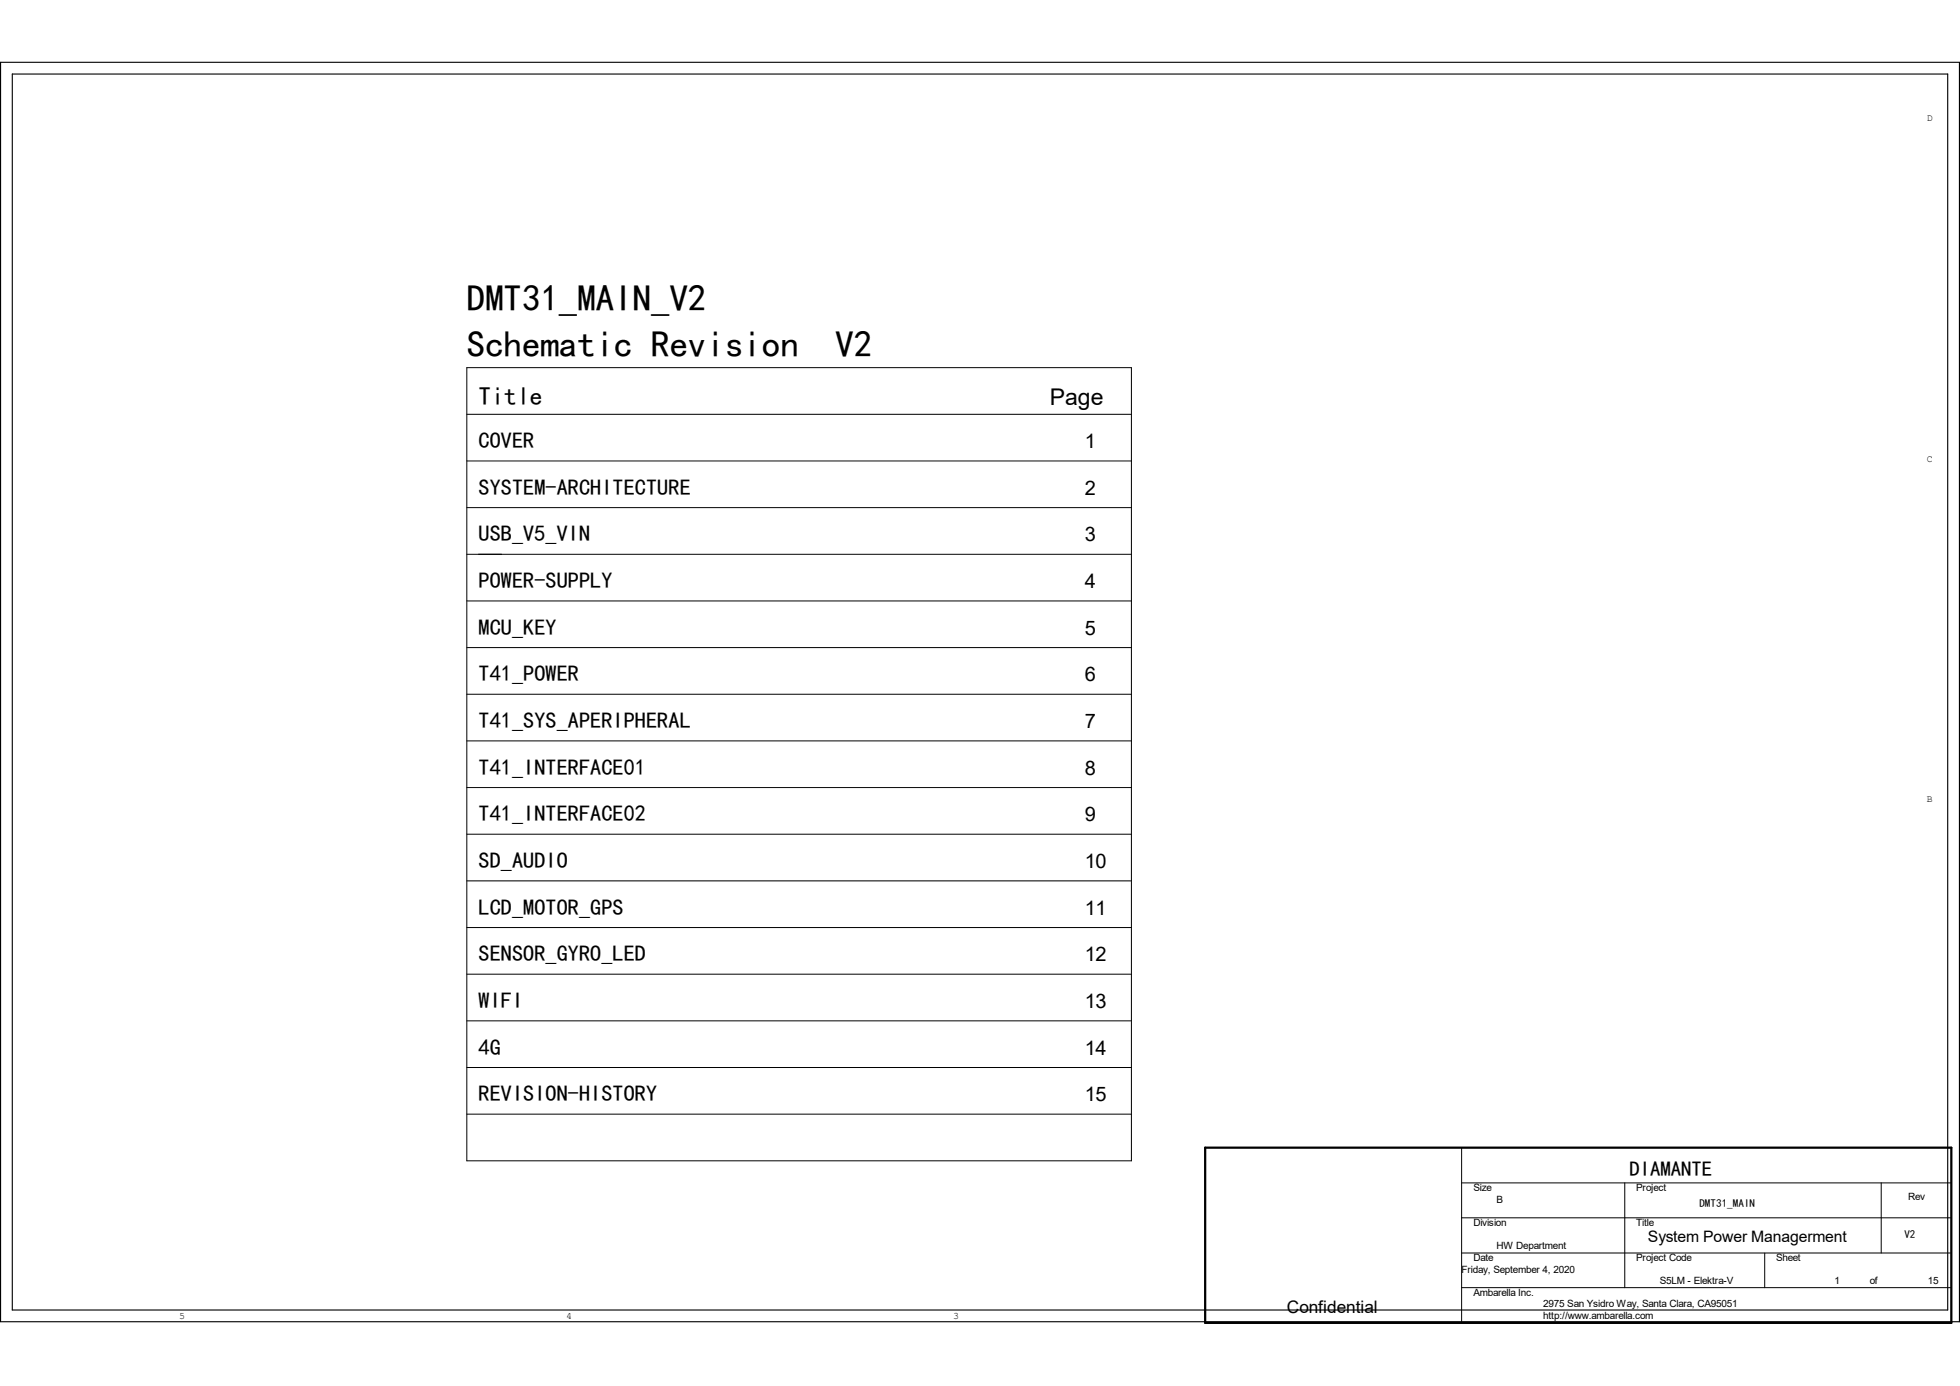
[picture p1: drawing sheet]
<svg xmlns="http://www.w3.org/2000/svg" width="297mm" height="210mm" viewBox="0 0 297 210" stroke-linecap="round" stroke-linejoin="round" font-family="sans-serif">
<defs><g id="words">
<g font-size="5.6">
<text x="70.7" y="47.1">DMT31_MAIN_V2</text>
<text x="70.7" y="54.1">Schematic Revision</text>
<text x="126.6" y="54.1">V2</text>
</g>
<text font-size="3.9" x="72.5" y="61.4">Title</text>
<text font-size="3.5" x="159.1" y="61.4">Page</text>
<g font-size="3.4">
<text x="72.5" y="67.9">COVER</text>
<text x="72.5" y="75">SYSTEM-ARCHITECTURE</text>
<text x="72.5" y="82">USB_V5_VIN</text>
<text x="72.5" y="89.1">POWER-SUPPLY</text>
<text x="72.5" y="96.2">MCU_KEY</text>
<text x="72.5" y="103.3">T41_POWER</text>
<text x="72.5" y="110.3">T41_SYS_APERIPHERAL</text>
<text x="72.5" y="117.4">T41_INTERFACE01</text>
<text x="72.5" y="124.5">T41_INTERFACE02</text>
<text x="72.5" y="131.5">SD_AUDIO</text>
<text x="72.5" y="138.6">LCD_MOTOR_GPS</text>
<text x="72.5" y="145.7">SENSOR_GYRO_LED</text>
<text x="72.5" y="152.7">WIFI</text>
<text x="72.5" y="159.8">4G</text>
<text x="72.5" y="166.9">REVISION-HISTORY</text>
</g>
<text font-size="3.2" x="246.9" y="178.2">DIAMANTE</text>
<g font-size="3">
<text x="164.4" y="67.9">1</text>
<text x="164.4" y="75">2</text>
<text x="164.4" y="82">3</text>
<text x="164.4" y="89.1">4</text>
<text x="164.4" y="96.2">5</text>
<text x="164.4" y="103.3">6</text>
<text x="164.4" y="110.3">7</text>
<text x="164.4" y="117.4">8</text>
<text x="164.4" y="124.5">9</text>
<text x="164.4" y="131.5">10</text>
<text x="164.4" y="138.6">11</text>
<text x="164.4" y="145.7">12</text>
<text x="164.4" y="152.7">13</text>
<text x="164.4" y="159.8">14</text>
<text x="164.4" y="166.9">15</text>
</g>
<text font-size="2.6" x="195" y="199">Confidential</text>
<text font-size="2.4" x="249.7" y="188.3">System Power Managerment</text>
<g font-size="1.7">
<text x="257.5" y="182.9">DMT31_MAIN</text>
<text x="288.6" y="187.5">V2</text>
</g>
<g font-size="1.5">
<text x="292" y="18.4">D</text>
<text x="292" y="70">C</text>
<text x="292" y="121.6">B</text>
<text x="223.3" y="185.8">Division</text>
<text x="223.3" y="180.5">Size</text>
<text x="226.8" y="182.2">B</text>
<text x="247.9" y="180.5">Project</text>
<text x="247.9" y="185.8">Title</text>
<text x="289.1" y="181.9">Rev</text>
<text x="223.3" y="191.1">Date</text>
<text x="226.8" y="189.3">HW Department</text>
<text x="247.9" y="191.1">Project Code</text>
<text x="269.2" y="191.1">Sheet</text>
<text x="221.5" y="192.8">Friday, September 4, 2020</text>
<text x="223.3" y="196.4">Ambarella Inc.</text>
<text x="251.5" y="194.6">S5LM - Elektra-V</text>
<text x="278" y="194.6">1</text>
<text x="283.3" y="194.6">of</text>
<text x="292.1" y="194.6">15</text>
<text x="27.1" y="199.9">5</text>
<text x="85.8" y="199.9">4</text>
<text x="144.4" y="199.9">3</text>
<text x="233.8" y="198.1">2975 San Ysidro Way, Santa Clara, CA95051</text>
<text x="233.8" y="199.9">http://www.ambarella.com</text>
</g>
</g></defs>
<g fill="none" stroke="#000" stroke-width=".15">
<path d="M70.7 55.7h100.7v120.2h-100.7zM70.7 76.9h100.7M70.7 69.8h100.7M70.7 62.8h100.7M70.7 84h100.7M70.7 91.1h100.7M70.7 98.1h100.7M70.7 112.3h100.7M70.7 105.2h100.7M70.7 119.3h100.7M70.7 126.4h100.7M70.7 133.5h100.7"/>
<path d="M70.7 147.6h100.7M70.7 140.5h100.7M70.7 154.7h100.7M70.7 168.8h100.7M70.7 161.8h100.7M221.5 173.9v26.5M221.5 179.2h74.2M246.2 179.2v15.9M285.1 179.2v10.7M221.5 184.5h74.2M221.5 189.9h74.2M221.5 195.1h74.2"/>
<path d="M267.4 189.9v5.2"/>
</g>
<path d="M.1 9.4h296.8v190.9h-296.8zM1.9 11.2h293.2v187.3h-293.2z" fill="none" stroke="#000" stroke-width=".17"/>
<path d="M182.6 173.9h113.1v26.5h-113.1z" fill="none" stroke="#000" stroke-width=".34"/>
<use href="#words"/>
</svg>
